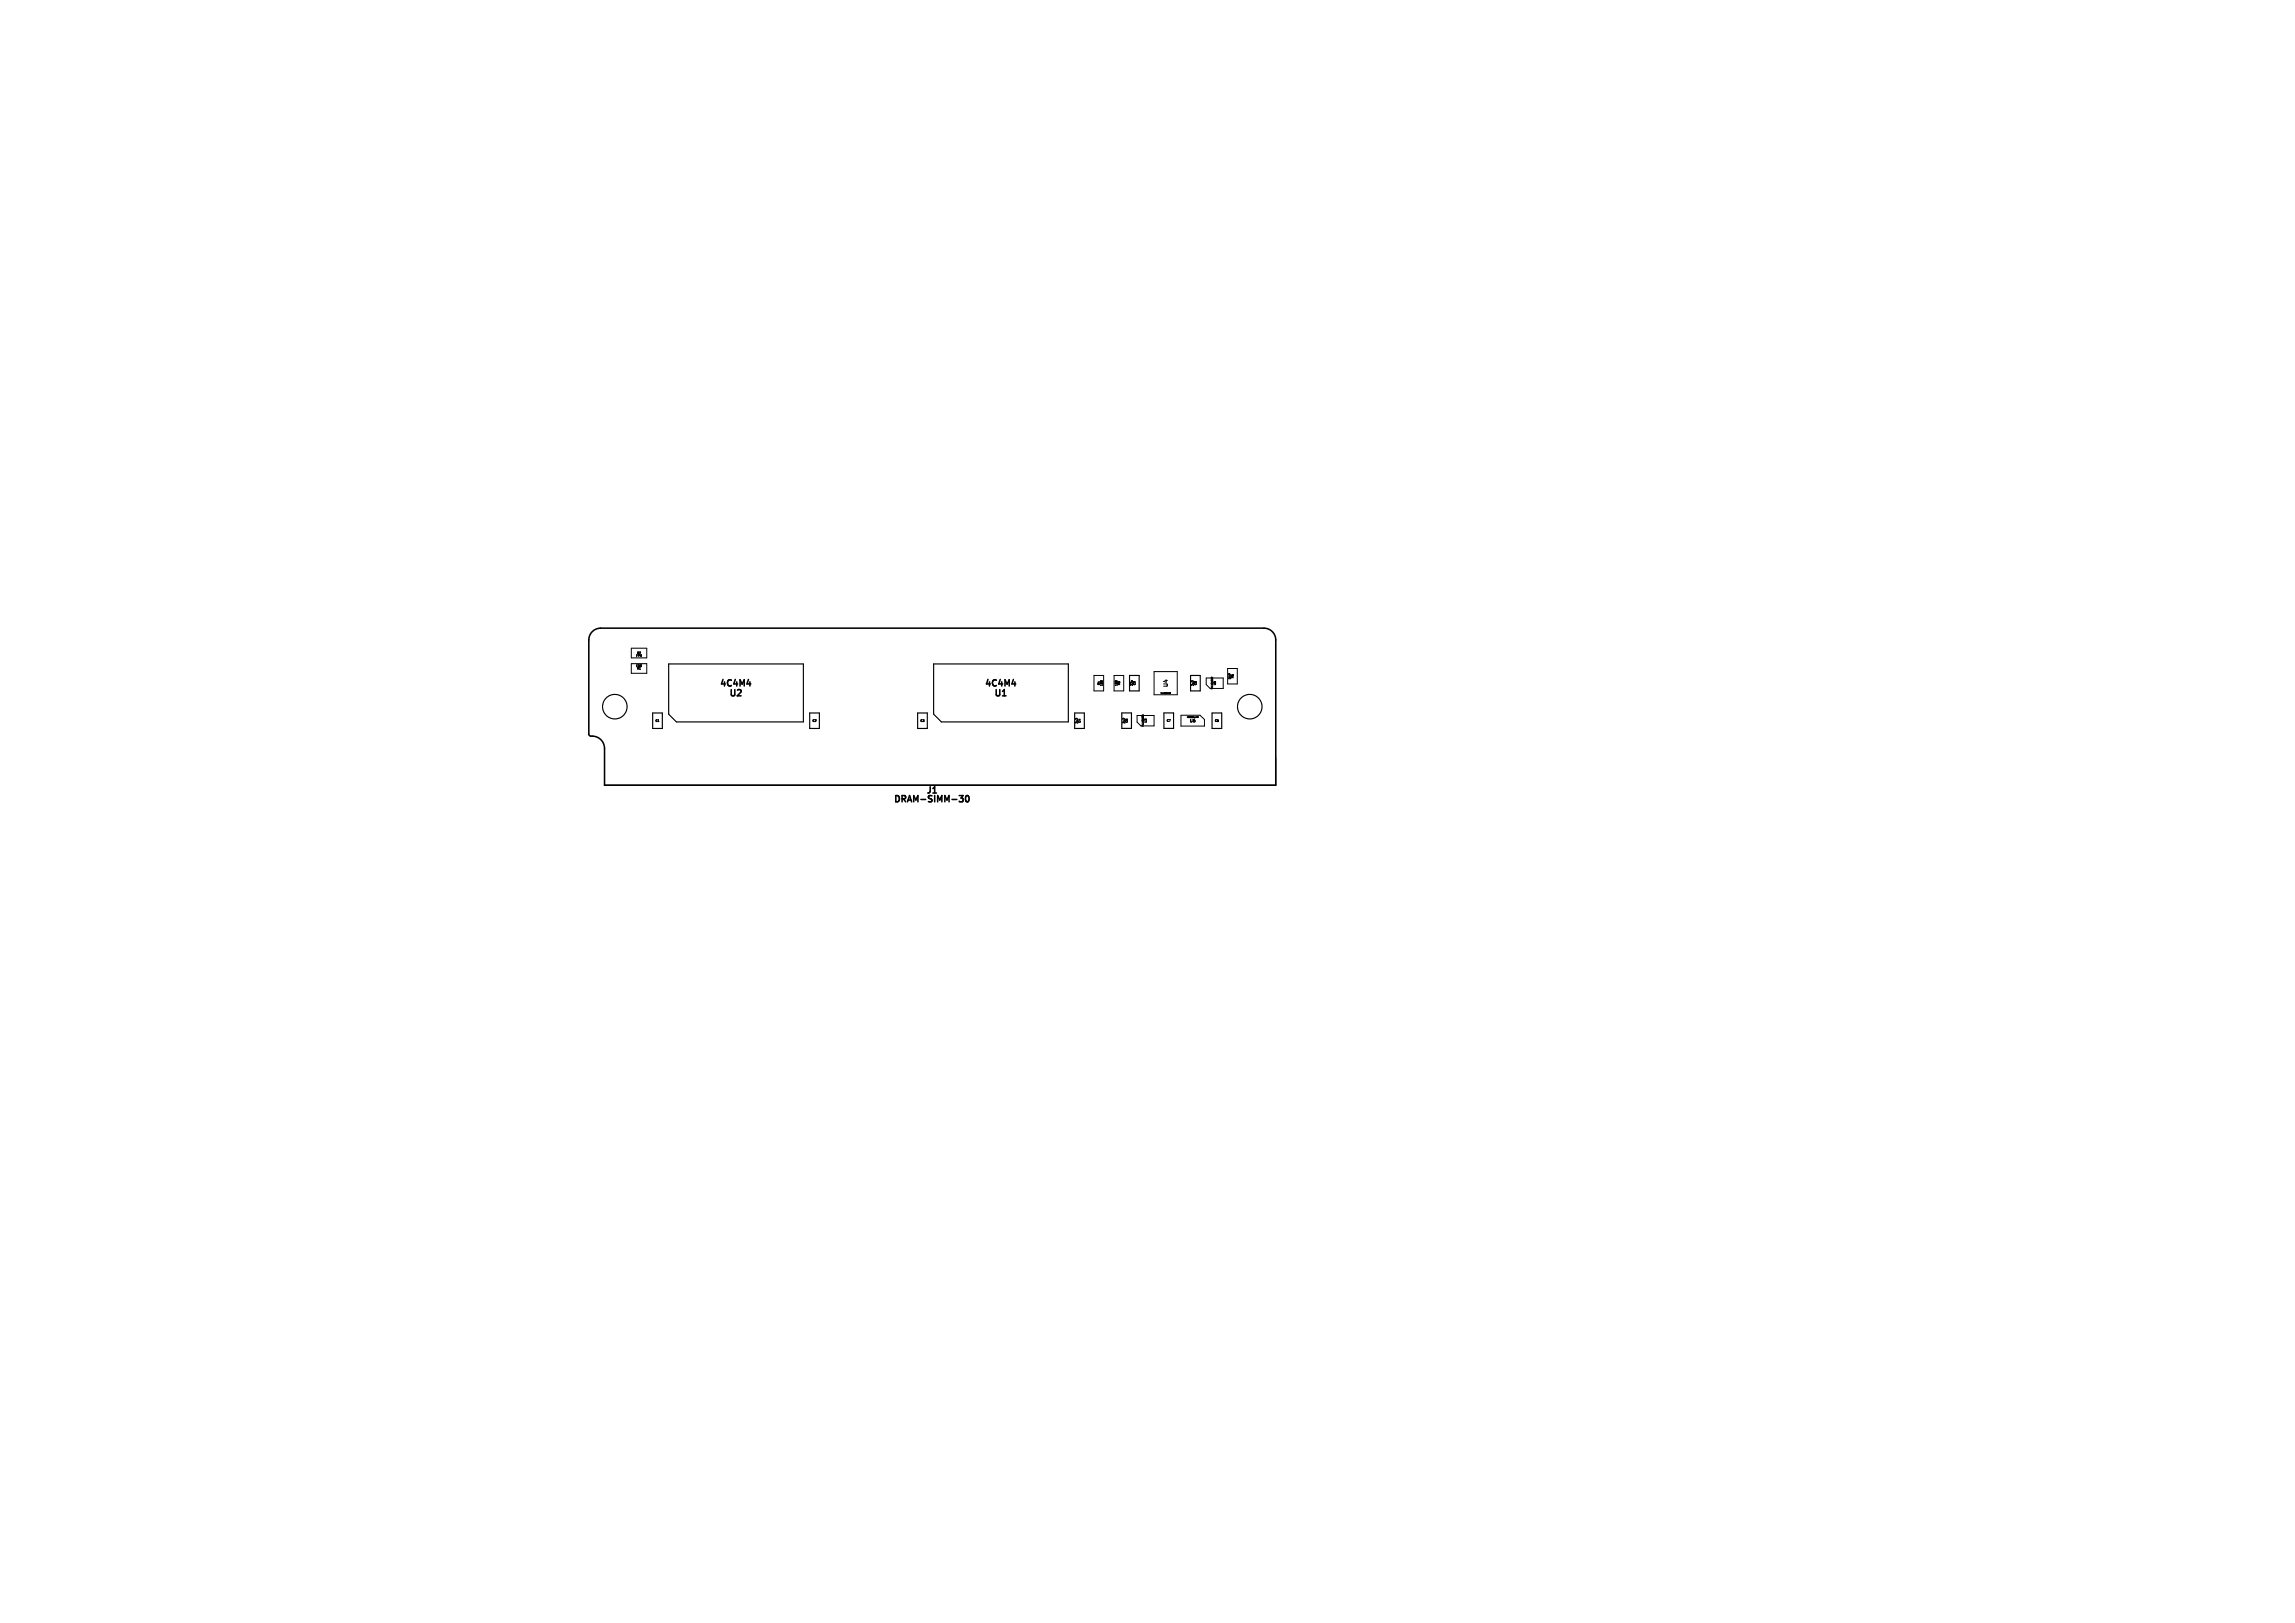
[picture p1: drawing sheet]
<svg xmlns="http://www.w3.org/2000/svg" width="297mm" height="210mm" viewBox="0 0 297 210" stroke-linecap="round" stroke-linejoin="round" font-family="sans-serif">
<defs><g id="words">
<g font-size="1.1">
<text x="93" y="89.1">4C4M4</text>
<text x="127.3" y="89.1">4C4M4</text>
<text x="94.3" y="90.3">U2</text>
<text x="128.6" y="90.3">U1</text>
<text x="115.6" y="104">DRAM-SIMM-30</text>
<text x="119.8" y="102.9">J1</text>
</g>
<text font-size=".7" x="151.3" y="89" transform="rotate(-90 151.3 89)">U4</text>
<text font-size=".5" x="153.9" y="93.6">U6</text>
<g font-size=".4">
<text x="82.3" y="85.1">FPM</text>
<text x="82.3" y="86.4">EDO</text>
<text x="82.4" y="86.7">R1</text>
<text x="82.4" y="84.7">R2</text>
<text x="142.4" y="88.7" transform="rotate(-90 142.4 88.7)">R4</text>
<text x="142.8" y="88.8" transform="rotate(-90 142.8 88.8)">100</text>
<text x="144.7" y="88.8" transform="rotate(-90 144.7 88.8)">100</text>
<text x="145" y="88.7" transform="rotate(-90 145 88.7)">R3</text>
<text x="146.7" y="88.8" transform="rotate(-90 146.7 88.8)">22p</text>
<text x="147" y="88.7" transform="rotate(-90 147 88.7)">C9</text>
<text x="154.6" y="88.8" transform="rotate(-90 154.6 88.8)">2u2</text>
<text x="154.9" y="88.7" transform="rotate(-90 154.9 88.7)">C8</text>
<text x="157.4" y="88.7" transform="rotate(-90 157.4 88.7)">U5</text>
<text x="159.4" y="87.9" transform="rotate(-90 159.4 87.9)">DNP</text>
<text x="159.7" y="87.8" transform="rotate(-90 159.7 87.8)">R5</text>
<text x="84.8" y="93.5">C1</text>
<text x="105.1" y="93.5">C2</text>
<text x="119.1" y="93.5">C3</text>
<text x="139.6" y="93.7" transform="rotate(-90 139.6 93.7)">2u2</text>
<text x="139.9" y="93.6" transform="rotate(-90 139.9 93.6)">C4</text>
<text x="145.7" y="93.7" transform="rotate(-90 145.7 93.7)">2u2</text>
<text x="146" y="93.6" transform="rotate(-90 146 93.6)">C6</text>
<text x="148.5" y="93.6" transform="rotate(-90 148.5 93.6)">U3</text>
<text x="150.9" y="93.5">C7</text>
<text x="157.2" y="93.5">C5</text>
</g>
<g font-size=".3">
<text x="157" y="89.2" transform="rotate(-90 157 89.2)">74LVC1G32</text>
<text x="148.1" y="94.1" transform="rotate(-90 148.1 94.1)">74LVC1G04</text>
</g>
</g></defs>
<path d="M76.7 81.7l.4-.3 .6-.1h85.9a1.52 1.52 0 0 1 1.5 1.5v18.8h-86.9v-4.8a1.65 1.65 0 0 0-1.8-1.6l-.2-.2v-12.2l.2-.7zM96.7 88.5h.5M129.7 90h.5M131 88.5h.5M124.1 102.9h.5l-.2 .4h.2v.3l-.1 .2h-.3M125 103l.1-.1a.43 .43 0 0 1 .3 .4 .43 .43 0 0 1-.3 .5l-.2-.4z" fill="none" stroke="#000" stroke-width=".2"/>
<g fill="none" stroke="#000" stroke-width=".13">
<path d="M78.2 98v3.6h86.9v-3.6M81.7 85.9h2v1.2h-2zM81.7 83.9h2v1.2h-2zM139.3 92.9v.1M139.3 92.9l-.1 .1M139.5 92.9v.2M141.6 87.4h1.2v2h-1.2zM142.4 88.1h.1M142.5 88.1h.2M142.5 88.1h-.1M144.2 87.4h1.2v2h-1.2zM144.3 88.1h.3"/>
<path d="M145.3 93h.1M145.6 92.9v.2M147.2 92.6h2.1v1.3h-1.7l-.4-.5zM147.9 92.5h.1M147.9 92.5v.1M149.3 86.9h3v3h-3zM150.2 89.6h.1l-.1 .2M150.4 89.6l-.1 .1h.1M150.4 89.7v.1M150.5 89.6v.2M150.5 89.6l.1 .2v-.2M150.7 89.7h.1"/>
<path d="M150.7 89.7v.1M150.7 89.6v.1M150.7 89.8h.1M150.7 89.6h.1M150.8 89.8h.1M150.8 89.7v.1M150.9 89.7h.1M150.9 89.7v.1M150.9 89.6h.1M150.9 89.8h.1M151 89.6h.1M151 89.8h.1"/>
<path d="M151 89.6h-.1M151 89.7h.1M151 89.7v.1M151 89.6h.1v.2M151.2 89.6v.1M151.2 89.7v.1M151.3 89.6v.2M151.3 89.6h.1M151.3 89.7v.1M151.4 89.7h.1M151.4 89.7h-.1M151.5 89.6l-.1 .2"/>
<path d="M151.5 89.6h.1M151.5 89.7h.1M152.9 92.5h2.4l.6 .6v.9h-3.1zM153.6 92.7l.1 .2M153.7 92.7l-.1 .2M153.8 92.8v.1M153.8 92.8h.1M153.8 92.7v.1M153.8 92.9h.1M153.8 92.7h.1M153.9 92.8l-.1 .1M153.9 92.8h.1"/>
<path d="M153.9 92.8v.1M153.9 92.9h.1M153.9 92.7v.1M153.9 92.7h.1M154 92.8h.1M154 92.9h.1M154 92.8v.1M154 92.7h.1M154.1 92.7v.1M154.1 92.8l-.1 .1h.1M154.2 92.8h.1M154.2 92.7v.1"/>
<path d="M154.2 92.7h.1M154.2 92.9h.1M154.2 92.8v.1M154.2 88.1h.1M154.3 92.8v.1M154.3 92.8h.1M154.3 92.9h.1M154.3 92.7v.1M154.3 92.7h.1M154.4 92.8h.1M154.4 92.7v.2M154.4 92.7h.1"/>
<path d="M154.5 92.8h-.1M154.5 92.7h.1M154.5 92.7v.1M154.5 92.8h.1M154.5 88.1v.1M154.5 92.8l.1 .1M154.6 92.8l-.1 .1M154.6 92.8l.1 .1M154.7 92.8l-.1 .1M154.7 92.8l.1 .1M154.8 92.8l-.1 .1M154.8 92.9v-.2l.1 .1v-.1v.2"/>
<path d="M155 92.8h.1M155 92.8v.1M155 92.7v.2M155 92.7h.1M155 92.7v.1M156.1 87.7h2.2v1.4h-1.7l-.5-.5zM156.8 87.7h-.1M156.8 87.6v.1M156.8 87.6h.1M156.9 87.6v.2l-.1-.2M158.9 86.5h1.2v2h-1.2z"/>
</g>
<g fill="none" stroke="#000" stroke-width=".15">
<path d="M84.5 92.3h1.2v2h-1.2zM86.5 85.9h17.5v7.5h-16.5l-1-1zM104.8 92.3h1.2v2h-1.2zM118.8 92.3h1.2v2h-1.2zM120.8 85.9h17.5v7.5h-16.5l-1-1zM139.1 92.3h1.2v2h-1.2zM145.2 92.3h1.2v2h-1.2zM146.2 87.4h1.2v2h-1.2zM150.6 92.3h1.3v2h-1.3zM154.1 87.4h1.2v2h-1.2zM156.9 92.3h1.2v2h-1.2z"/>
<circle cx="79.6" cy="91.4" r="1.59"/>
<circle cx="161.7" cy="91.4" r="1.59"/>
</g>
<use href="#words"/>
</svg>
